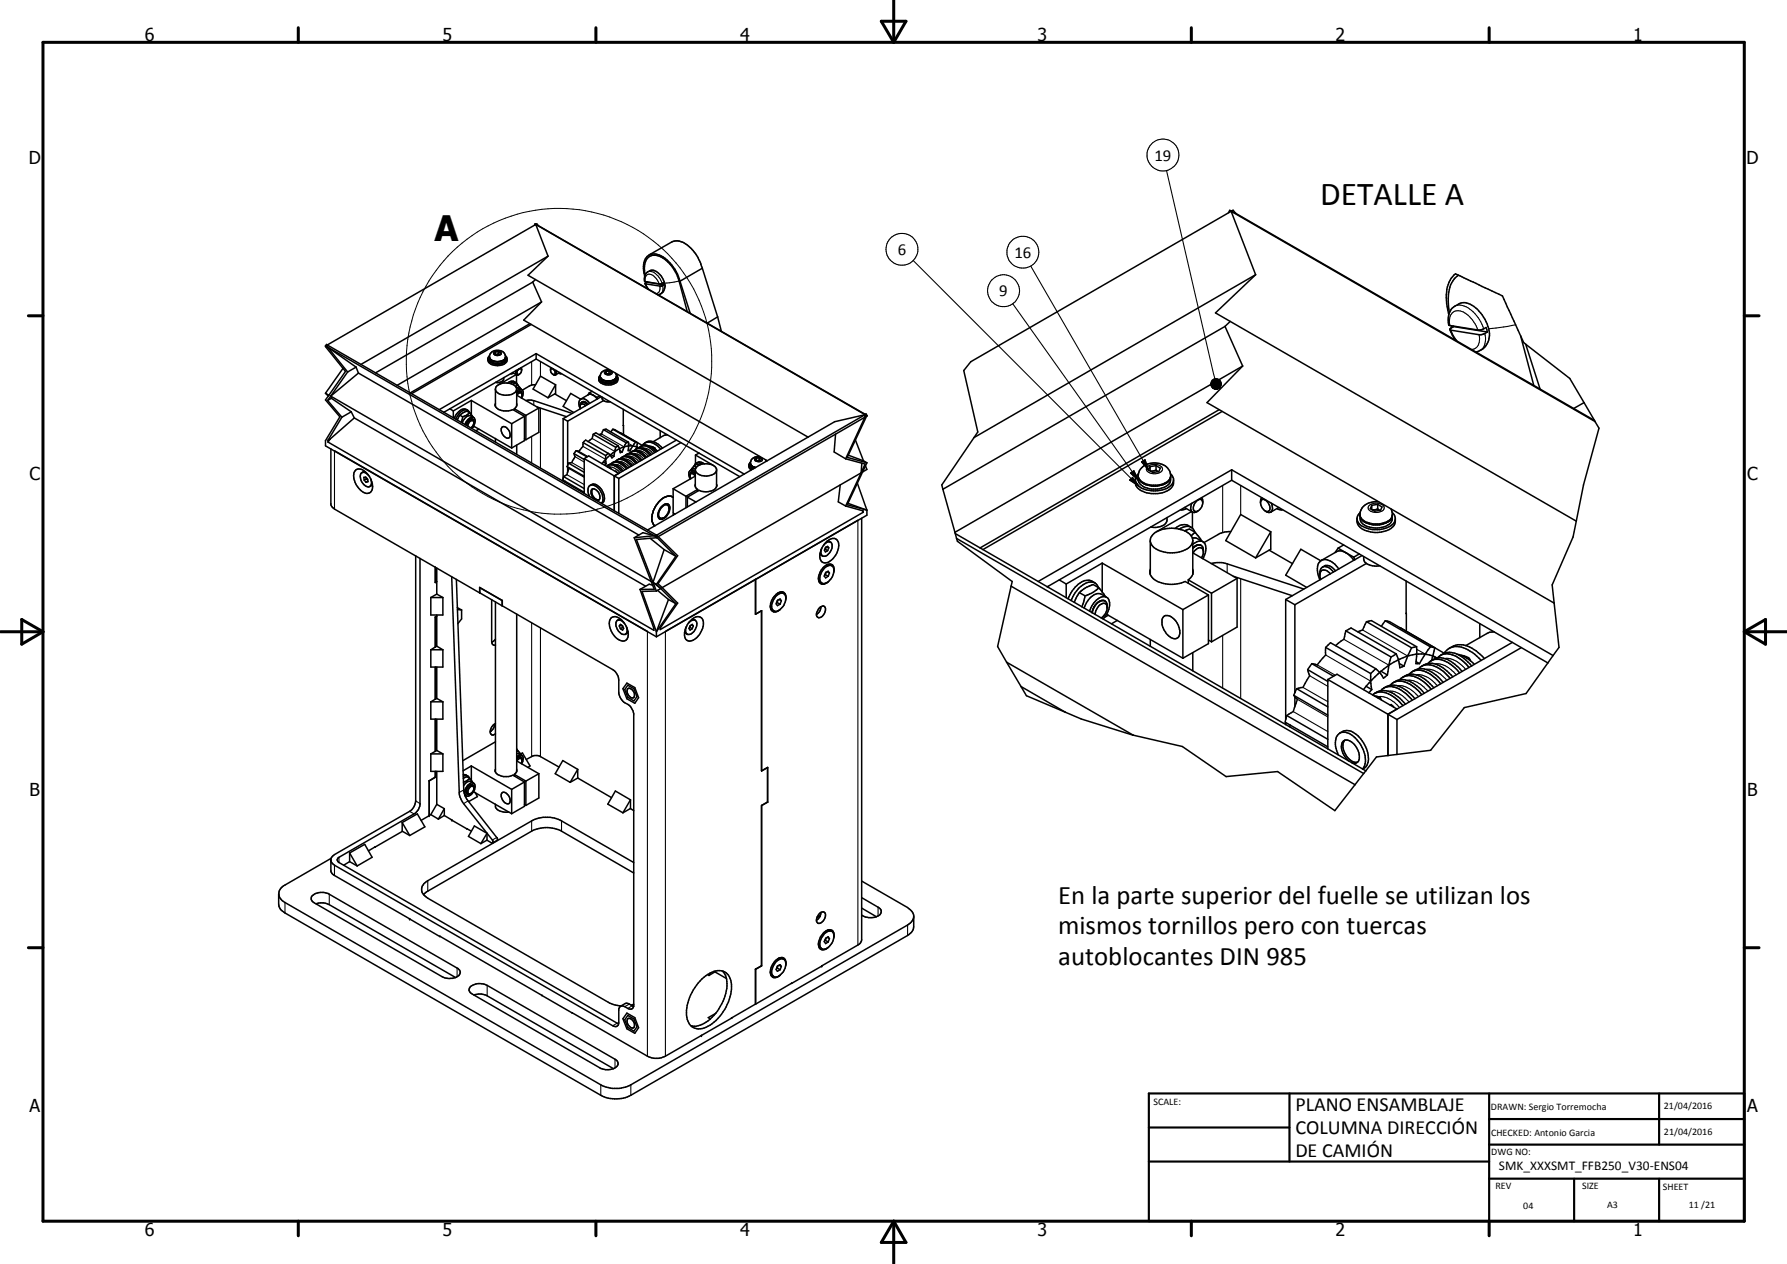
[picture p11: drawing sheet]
<svg xmlns="http://www.w3.org/2000/svg" width="420mm" height="297mm" viewBox="0 0 420 297" stroke-linecap="round" stroke-linejoin="round" font-family="sans-serif">
<defs><g id="words">
<text font-size="8.2" x="102.1" y="56.7">A</text>
<text font-size="7.9" x="310.4" y="48.2">DETALLE A</text>
<g font-size="6.3">
<text x="248.8" y="212.4">En la parte superior del fuelle se utilizan los</text>
<text x="248.8" y="219.6">mismos tornillos pero con tuercas</text>
<text x="248.8" y="226.8">autoblocantes DIN 985</text>
</g>
<g font-size="4.7">
<text x="304.6" y="261.1">PLANO ENSAMBLAJE</text>
<text x="304.6" y="266.5">COLUMNA DIRECCIÓN</text>
<text x="304.6" y="271.9">DE CAMIÓN</text>
</g>
<g font-size="4.2">
<text x="34" y="9.6">6</text>
<text x="104" y="9.6">5</text>
<text x="174" y="9.6">4</text>
<text x="244" y="9.6">3</text>
<text x="314" y="9.6">2</text>
<text x="384" y="9.6">1</text>
<text x="6.8" y="38.7">D</text>
<text x="410.6" y="38.7">D</text>
<text x="7" y="112.9">C</text>
<text x="410.8" y="112.9">C</text>
<text x="7" y="187.1">B</text>
<text x="410.8" y="187.1">B</text>
<text x="7" y="261.4">A</text>
<text x="410.8" y="261.4">A</text>
<text x="34" y="290.4">6</text>
<text x="104" y="290.4">5</text>
<text x="174" y="290.4">4</text>
<text x="244" y="290.4">3</text>
<text x="314" y="290.4">2</text>
<text x="384" y="290.4">1</text>
</g>
<g font-size="3.9">
<text x="271.4" y="37.7">19</text>
<text x="211.1" y="59.9">6</text>
<text x="238.5" y="60.5">16</text>
<text x="234.9" y="69.6">9</text>
</g>
<text font-size="3.1" x="352.4" y="275">SMK_XXXSMT_FFB250_V30-ENS04</text>
<g font-size="2.4">
<text x="271.2" y="259.7">SCALE:</text>
<text x="350.6" y="260.8">DRAWN: Sergio Torremocha</text>
<text x="391.2" y="260.6">21/04/2016</text>
<text x="350.6" y="267">CHECKED: Antonio Garcia</text>
<text x="391.2" y="266.7">21/04/2016</text>
<text x="350.6" y="271.4">DWG NO:</text>
<text x="351.6" y="279.3">REV</text>
<text x="372" y="279.4">SIZE</text>
<text x="391" y="279.6">SHEET</text>
<text x="358.1" y="284.1">04</text>
<text x="377.9" y="283.8">A3</text>
<text x="397.1" y="283.8">11 /21</text>
</g>
</g></defs>
<g fill="none" stroke="#000" stroke-width=".35">
<path d="M125.8 52.6l-.1 .3M125.8 52.6l.3 .1M125.8 52.6l.2 .1M126 52.7l-49 28.4M126 52.7l.2-.1 .3 .4M126 52.7l2.9 7.5M126 52.7l.5 .3M126 52.7l77.4 44.8M126.5 53l76.9 44.3M152.6 59.9l5.7-3.2a3.9 3.9 0 0 1 4 1.5 10.3 10.3 0 0 1 2.8 4.8M289.1 49.4l-.3 .6M289.1 49.4l.5 .2"/>
<path d="M289.1 49.4l.4 .3M289.5 49.7l-61.3 35.3-1.6 2.1 3.3 14.4-8.5 12.5 .3 1M289.5 49.7l5.7 14.9M289.5 49.7l.4-.3 .6 .7M289.5 49.7l1 .4M289.5 49.7l85.5 49.4M290.5 50.1l84.4 48.7M124.6 76.1l-28.1 16.2M124.9 76.2l-28.1 16.3M125.3 66.3l-37 21.3M125.3 66.3l2 4.7M125.9 65.7l-.6 .6"/>
<path d="M127.3 71l-33.9 19.6M127.3 71l-4.2 4.2 57.3 33.1M128.9 60.2l-44 25.4M128.9 60.2l-4.7 4.5 65.8 38M151.6 64.9a5.1 5.1 0 0 1 .5-4.6 2.95 2.95 0 0 1 3.8 .1 10.4 10.4 0 0 1 4 5.7M151.7 64.6a4 4 0 0 1 1.1-4.4 3.7 3.7 0 0 1 4.2 1.4l1.1 1.3a8.7 8.7 0 0 1 1.6 3.1l1.9 7.2M151.7 66.7l3.5 .6 .9-.4M151.7 66.7l.6 1.2M151.8 66.2l.1 .2M152 66.2v.1M152.1 66.3h.1M152.1 66.3l4 .6"/>
<path d="M152.1 66.3l-.4 .4M152.1 67.6l.1 .2M156.1 66.9l-.1-.5-1 .3-3.3-.5a1.88 1.88 0 0 1 .7-2.4 1.88 1.88 0 0 1 2.4 .4 3.5 3.5 0 0 1 1.3 4.1l-.6 .7-.8 .3M159.9 66.1l2.4 7.6M165.1 63l3.6 11.5M165.1 63l-5.2 3.1M168.7 74.5l-2.4 1.4M168.7 74.5l.9 3.4M288 76.7l-66.3 38.3M288 76.7l4.2 9.3M289.3 75.5l-1.3 1.2M295.2 64.6l-66.2 38.2"/>
<path d="M295.2 64.6l-9.4 8.9 84.8 49M340.6 76.3a3.9 3.9 0 0 1 1.9-4.6 3.9 3.9 0 0 1 4.9 1 8.3 8.3 0 0 1 2.6 7.2 4 4 0 0 1-3 2.8M340.6 76.3v.1M340.6 76.4l7 1.2 .9-.2 .9-.4 .3 1M340.9 77.4l.3 .2 6.6 1.1 .8-.1 1.1-.6M340.9 77.4l1.3 2.6M341.2 76.5l.1 .5M341.6 76.6v.2M341.7 76.6l.1 .2M341.8 76.8l7.9 1.2M341.8 76.8l-.9 .6M341.8 79.3l.1 .5"/>
<path d="M342.9 64.7l-.7-.4a7.5 7.5 0 0 0-2.1 7.1l.5 2.5M342.9 64.7l10.4 4.9 4.2 9.4M342.9 64.7a6 6 0 0 0-2.4 5.4l.3 3.3M357.5 79l.8 1.5 .4 .4M357.5 79l3.1 11.6M76.5 92.4l.7 .7M76.5 92.4l.8 .5M76.6 81.3l-.1 .1 4.7 5.9-3.9 5.6M76.7 81.2l-.1 .1M76.7 81.2l.3 .4M77 81.1l-.3 .1M77 81.1v.5"/>
<path d="M77 81.1l-.2-.2-.2 .4M77 81.1l77.4 44.7M77 81.6l6.7 4.7M77 81.6l4.7 5.8M77 94.1l3.4 3.9M77 81.6l76.8 44.3M77.3 92.9l-.8 1.1 3.4 4-3.4 5.5v1.3l77.8 44.8M77.8 93.1l.1 .5M77.8 93.1l-.8 1M77.8 93.1l75.3 43.6M77.9 93.6l-.9 .5M77.9 93.6l4.7 3.2"/>
<path d="M80.4 98l-3.3 5.5M80.7 86.5l-4.2 5.9M81.7 87.4l-3.9 5.7M82.6 96.8l-2.2 1.2M82.6 96.8l.7 1.4M83.3 98.2l-5.7 5M83.3 98.2l68.5 39.6M83.7 86.3l-2 1.1M83.7 86.3l.6 1.4M84.3 87.7l-6.5 5.4M84.3 87.7l65.9 38M104.5 96.8v.1"/>
<path d="M105.7 96.1l.9 .5M106.6 96.6v1.6M108.2 97.6l-.7 1.1M108.2 97.6l.6 .4M108.8 98l-.4 1.2M110 96.4a2.09 2.09 0 0 0-2.5 1.4l-.3 .7M110 96.4l.4 .6M110 96.4a2.01 2.01 0 0 0-2.9 1.2l-.3 .7M110.1 99l-.5 .9M110.4 97l.8 1M110.4 97l-.9 .7-.7 .3M110.4 97l-.9-.3-1.3 .9"/>
<path d="M110.6 98.6l-.3 .2M110.6 98.6l-.5 .4-.4 .9M110.8 94.1l9.5 5.5M110.8 94.1v3.4M110.8 94.1l-4.2 2.5M110.9 98.5l.2 .1M110.9 98.5l-.3 .1M111.1 98.6a1.3 1.3 0 0 1-.4 1.9M111.1 98.6h.1M111.3 98.1a1.91 1.91 0 0 0-2 1.6M111.3 98.1a1.76 1.76 0 0 1-.4 2.6M111.3 98.1a1.46 1.46 0 0 0-2.4 .7l-.2 .6"/>
<path d="M111.4 99.2a.57 .57 0 0 0-.6-.4 .57 .57 0 0 0-.5 .4l-.3 .9M114.7 84.4a1.83 1.83 0 0 0 1.7 1.2 3.1 3.1 0 0 0 2.7-.8l.1-.4M115.1 83.6a1.34 1.34 0 0 0-.2 1.6 1.34 1.34 0 0 0 1.4 .7 2.67 2.67 0 0 0 2.9-1.1v-.8l-.4-.4M115.3 83.1a2.02 2.02 0 0 1 2-.8 2.02 2.02 0 0 1 1.6 1.5 1.35 1.35 0 0 1-1.6 1.6 1.63 1.63 0 0 1-1.7-.3 1.63 1.63 0 0 1-.5-1.7zM116.4 82.8v.5M116.5 94.8a1.4 1.4 0 0 0 1.5 1.7l1.5 .1 1.1-.3 2.7 1.5M117.2 82.6l.5 .3-.2 .5h-.7l-.5-.3 .1-.3M117.2 82.6l-.8 .2M117.2 83.2l.2 .2M117.2 82.6v.6M117.2 83.2l-.7 .1M118.4 88.7a1.37 1.37 0 0 1-1.9 1.1"/>
<path d="M118.9 83.9a1.9 1.9 0 0 1-2.6 1.1l-.6-.2-.6-.7M119.9 90.1a1.12 1.12 0 0 1 1.8 .4M120.3 99.6v5.7M120.5 87.5l.9 .6v1.9M120.5 90.3l.6-.2 .6 .4M120.7 87.7l-.7 .1M120.9 96.1v.3M120.9 96.1l2.7 1.5M121.3 89.9a1.33 1.33 0 0 0-1.9 .1M121.3 88.1l-4.1 2.3M121.4 87l-.2 .5 .2 .6h.4l.3-.1M121.4 91.2a3.1 3.1 0 0 0-4.9-.1v4.3"/>
<path d="M121.4 91.2l.1 .2M121.4 91.2l.3-.1a1.59 1.59 0 0 1 1.3 .8l-.1 1.1-.2 .6M121.5 91.4a2.52 2.52 0 0 1-3.1 1.4 2.04 2.04 0 0 1-1.9-1.2M121.5 91.4v4M121.5 95.2l-.6 .9M121.7 90.5l.8 1M121.7 90.5l-.4 .3M121.8 92.1l-.2 .1M121.8 92.1l-.3 .3M122.3 91.9l.2 .1M122.3 91.9l-.5 .2M122.4 92h.1"/>
<path d="M122.5 92l.1 .2a1.15 1.15 0 0 1-.1 1.3M122.5 86.4a1.17 1.17 0 0 1-.4 1.6M122.5 91.5h-.4l-.6 .4M122.6 86.8l-.1-.2a.84 .84 0 0 0-.9 .5 .84 .84 0 0 0 .2 1l.3-.1M122.7 92.6a.58 .58 0 0 0-.6-.3 .58 .58 0 0 0-.5 .4l-.1 .2 5.2 3M123.3 97.8v5.7l-3 1.8M123.3 97.8l-3 1.8M123.6 94.1l.7-.1 1.2 .1 9 3.1M123.6 97.6v5.7M125.9 90.4h-.3a4.6 4.6 0 0 0-2.8 1.3M126.1 83.1l48.9 28.3M126.1 83.1l-22.8 13.2"/>
<path d="M126.1 83.1v1.3M126.1 84.4l47.8 27.6M126.1 84.4l-21.8 12.5M126.3 95.6l6.9 2.3M126.7 95.9v5.7l-3.1 1.7M126.7 95.9l-3.1 1.7M129.4 87l.1-.3a.81 .81 0 0 1 .9 .4 .81 .81 0 0 1-.1 1l-.3-.1M129.6 86.4a1.17 1.17 0 0 0 .4 1.6M130 88l.6 .1M130.5 92.6l2.7 1.5M130.6 90.4l-3.5-2-1.8 3 3.6 2.1M130.6 90.4l-1.7 3.1"/>
<path d="M130.6 90.4v2.1l-1.7 1M130.7 87l.1 .8-.2 .3M131.4 87.7l.6 .1M131.6 87.5l-1 .6M132.4 98.4v14M132.4 98.4l1.1 .6M133.5 99v10.3M136.4 95.4a.62 .62 0 0 1 .6-.5 .62 .62 0 0 1 .7 .5M136.5 93.8l-2.3-1.3-1.8 3 2.5 1.4M136.6 93.8a1.75 1.75 0 0 1 2 1M136.6 93.8a1.73 1.73 0 0 0-.2 2.3M136.6 93.8l1.7-1 .7-.1a2.19 2.19 0 0 1 1.4 1.1"/>
<path d="M136.7 94.6a1.03 1.03 0 0 1 1.5 .4M138 95.1a.83 .83 0 0 0-.8-.6 .83 .83 0 0 0-.8 .5l.1 1M138.5 92.3l1.9 1.1M138.5 92.3l-.3 .5M139.2 91.9l-.7 .4M140.4 93.4l.1 .3M140.8 88.9a2.51 2.51 0 0 0 3.1 1.1l1.1-.5 .3-.6M141 93l-.6 .4M141.1 88.5a2.3 2.3 0 0 0 3.6 .5l.2-.5M141.2 88.1a1.16 1.16 0 0 0 0 1.9 3.1 3.1 0 0 0 4-.4v-.2a1.19 1.19 0 0 0-.3-1.3M141.4 93.2l-9 5.2M141.6 93.3a1.32 1.32 0 0 0 1.9 1.1"/>
<path d="M141.9 94.1l-8.4 4.9M142.5 87.3l.1 .5 .6-.1M143.2 87.2l.5 .3-.2 .4-.7 .1-.5-.3 .2-.4M143.2 87.2l-.7 .1M143.2 87.7l.3 .2M143.2 87.2v.5M143.3 86.9a1.8 1.8 0 0 0-2.1 1.2M144.7 87.7l.2 .3a1.45 1.45 0 0 1-1.5 2h-.7a1.4 1.4 0 0 1-1.5-1.9M146.5 96.2l.1 5.9M203.4 97.3v.2M203.4 98l-48.6 28.1M203.4 97.3h.3"/>
<path d="M203.4 98l-4.6 9.8M203.4 97.5l-7.2 1.6-43.9 25.4M203.4 97.5l.3 .1M203.4 97.5v.5M203.4 97.5l-49 28.3M203.4 97.5l.4 .1M203.6 97.5l-.2 .5M203.7 97.3v.3M203.7 97.3l-.3 .2M203.7 97.6h.1M203.7 97.8l-4.5 9.7 4.6 1.3M203.8 97.7l-.1 .1"/>
<path d="M203.8 97.6l-.1 .2M286.7 96.3l-56.3 32.5M287.3 96.7l-56.2 32.5M292.2 86l-67.7 39.1M292.2 86l-8.4 8.6 81.6 47.1M358.7 80.9l10.4 8 5.8 9.9M358.7 80.9l3.4 10.5M372.4 94.6l-2.4 1.4M374.9 98.8l.1 .3M375 99.1l1 1.5-3.7 13.4-1.7 8.5M77.1 103.5v.4M77.1 103.9l76.6 44.2v-.4l-3.2-9.2"/>
<path d="M77.6 103.2l-.5 .7M77.6 103.2l-.5 .3M77.8 105.5v13.1l.4 .7 34.6 20M78.6 105.9l73.6 42.5M83.6 110.4a2.05 2.05 0 0 1 2.8 1 3.7 3.7 0 0 1 .9 4.1 1.53 1.53 0 0 1-2.4-.2 4.3 4.3 0 0 1-1.6-4.4zM85.2 111a1.52 1.52 0 0 1 1.5 .8M85.6 112.8l.5 .5M85.6 112.8l-.1-.6 .5-.1 .4 .5 .1 .6-.4 .1M85.9 110.9a1.09 1.09 0 0 0-1.1 .4 1.09 1.09 0 0 0 0 1.2 2.01 2.01 0 0 0 2.1 1.8l.4-.4v-1.1M86.1 112.5l.3 .3M86.1 112.5l-.5 .3M86.2 112.3l-.1 .2"/>
<path d="M86.5 113.1l-.4 .2M87.2 112.5l.1 .3M87.5 113.7l-.1 .4-.5 .2M111.3 100.1l9 5.2M111.5 100.2l-.4 .3M112.6 100.8l-.7 .4M116.5 103v.9M118 100.4a1.29 1.29 0 0 1 1.8 1l.1 .3a.94 .94 0 0 1-.2 1.2 1.61 1.61 0 0 1-1.9-1.6zM121.5 104.6v2.2M123.3 103.1l.3 .2M132.4 112.8v.3M132.5 112l4.9 2.8"/>
<path d="M132.5 112l-.2 .8 5.1 2.9M132.9 113.1v.2M133.3 109.6l.5 .5-.5 1.4-.8 .5M133.3 109.6l4.1 2.3M133.5 109.8v1.2M133.7 108.8l3.7 2.2M133.7 108.8l-.4 .8M134.9 106.6a1.05 1.05 0 0 1-.2 1.6l-.3 .5-.7 .1M134.9 106.6l2.5 1.4M135.5 105.9l2.5 1.5M135.5 105.9l-.6 .7M137.1 104a1.48 1.48 0 0 1-.7 1.7l-.3 .3-.6-.1"/>
<path d="M137.1 104l5.3 3.1M137.1 104l.6-.6 5.2 3.1M137.4 107.8l1-.7 7.1 4.2-1.1 .5M137.4 107.8l7 4M137.4 107.8v8.2M138.8 114.1a1.73 1.73 0 0 1 2.5 .8 2.56 2.56 0 0 1 .3 3.3l-.2 .1a2.57 2.57 0 0 0-.3-3 1.89 1.89 0 0 0-2.6-1l-.2 .4a2.67 2.67 0 0 0 .3 1.9M139.3 114.9a1.8 1.8 0 0 0 1.5 2.6M139.4 114.9a1.85 1.85 0 0 1 1.5 2.6h-.7M139.4 114.9h-.2a1.77 1.77 0 0 0 .7 2.5M139.5 102.1l.6-.4 5.3 3.1M139.5 102.1l5.3 3M139.5 102.1l-.3 .9-1 .8"/>
<path d="M141.8 108.6l.7 .4M141.9 101l.6-.2 5.3 3.1M141.9 101l5.3 3.1M141.9 101l-.5 1-.5 .2M142.4 107.1l.1 1.9M142.5 109l-.3 .3M142.8 109.7l.7 .2M142.9 106.5l1 1.1 .4-.4M142.9 106.5l-.5 .6M142.9 109.3l-.3 .3M143.1 109.3l.4-.1a3.9 3.9 0 0 1 2.7 1.6M143.2 109.3a2.23 2.23 0 0 1 2.6 .7l.7 .7"/>
<path d="M143.2 109.2l-.4 .2M143.5 109.9l.2 .3M143.5 109.9l-.2 .1M143.6 106.8l.7 .4M143.6 109.1a1.78 1.78 0 0 1 2.7 .1l1 1M144 108.8a2.7 2.7 0 0 1 3.4 1l.2 .2M144.1 100.9l.5 .1 5.3 3.1M144.1 100.9l5.3 3M144.1 100.9l-.5 .6M144.4 111.8v8.2M144.4 111.8l1.1 .6M144.7 110.8l.1-.1 .3 .3"/>
<path d="M144.7 108.5a1.82 1.82 0 0 1 2.7 .1l1 1M144.8 105.1l-.5 2.1M145.1 108.1a2.26 2.26 0 0 1 2.9 .6l.7 .7M145.4 104.8l.4 1.6 .5-.2M145.4 104.8l-.6 .3M145.5 112.4v8.2M145.7 105.9l.6 .3M145.9 101.7h.1M145.9 101.7l5.1 3a2.14 2.14 0 0 1 3.3-.1l1.1 .9M146.5 107.3l-.3 .2M146.5 107.4l-.7 .4M146.5 107.4a3.1 3.1 0 0 1 3 1.5"/>
<path d="M147 107.1a3.6 3.6 0 0 1 2.8 1.7M147 107.1l-.5 .2M147.2 104.1l-.9 2.1M147.2 106.8l-.3 .3M147.2 106.8a2.97 2.97 0 0 1 3.4 1.5M147.6 106.7l-.3 .1M147.6 106.7a2.86 2.86 0 0 1 3.3 1.4M147.7 105.7l.4 .2M147.8 103.9l-.1 2h.4M147.8 103.9l-.6 .2M148.4 106.2a2.39 2.39 0 0 1 3 .6l.6 .6M148.4 106.2l-.4 .3"/>
<path d="M148.4 106.2l.1-.1a3.3 3.3 0 0 1 3.2 1.5M149.4 103.9l-1.3 2M149.4 103.9l.5 .2M149.7 105l.4 .2a5 5 0 0 0-5.4 .8l-1.7 1.3-1.5 1.7M149.8 105.4l-.3 .2M149.8 105.4l-.7 .5M149.8 105.4a3.7 3.7 0 0 1 3.1 1.6M149.9 104.1l-.3 1.4M150.3 105.2l.9 .1 .6 .4 1.4 1.1M150.3 105.2l-.5 .2M150.6 104.9a2.32 2.32 0 0 1 2.6 .7l.8 .7M150.6 104.9l-.3 .3"/>
<path d="M150.6 104.9a2.64 2.64 0 0 1 3.4 1.1l.3 .2M152.6 104.8l1 .4 1 .8M153 104.9l.9 .3 .2 .3M153.6 103.8a4.6 4.6 0 0 1 2.2 1.5M153.6 103.8l-1-.1-1 .4M155.2 101.2v1.7M155.5 119a1.06 1.06 0 0 1 1-.6 1.06 1.06 0 0 1 1 .6 2.78 2.78 0 0 1-2.2 3 1.28 1.28 0 0 1-.5-1.8zM156.9 102.2l-.9 .2-2.4 1.4M157 118.4a2.38 2.38 0 0 1-1.1 3.4M157.3 119.1a.81 .81 0 0 0-.7-.5 .81 .81 0 0 0-.7 .4 2.09 2.09 0 0 0-.8 2.7l.8 .1M158.3 114.9l3 1.7M158.3 114.9v5.7l.4 .2"/>
<path d="M158.3 116.9a2.33 2.33 0 0 0-3.1 .7 5.5 5.5 0 0 0-1.8 5.3l.6 .7M159 103.4l-14.6 8.4M160.1 104l-14.6 8.4M161.3 116.6v2.7M161.6 116.8l2 1.2M161.6 116.8v2.3M162.3 111.6a.54 .54 0 0 1 .5-.4 .54 .54 0 0 1 .5 .5l.2 .2-5.2 3M162.5 111l-.2 .4v.6l.2 .5M162.5 111h.1M162.8 110.9l.7 .5M162.8 110.9l-.3 .1M162.8 110.9l.7 .4"/>
<path d="M163.2 109.5l-.7 1M163.2 109.5l.5 .4M163.5 114.4v-4.1a2.96 2.96 0 0 1 3.7-1.2l.9 .5 .4 .6v4.2M163.5 110.5a3.1 3.1 0 0 0 4.6 .8l.4-.6M163.5 110.9a.83 .83 0 0 0-.9-.4 .83 .83 0 0 0-.6 .6v.6l.3 .9M163.5 113.8v.7l.5 .5M163.5 106.9l4.3 2.5M163.5 106.9v2.1M163.5 110.2h-.6l-.6 .4M163.7 108.9a1.45 1.45 0 0 1 1.9 .1M164 115v.4M164 115l-2.7 1.6"/>
<path d="M164.2 106.4v.2M164.4 106.5l-.9 .4M164.5 109.3l-.6-.2-.7 .4M165 109.1a1.03 1.03 0 0 0-1.7 .3M168.5 113.8a1.66 1.66 0 0 1-1.9 1.7h-1.6l-.6-.3-2.8 1.6M176.1 109.3l.3 .7 .5 .3M176.4 108.9l.5 .7 .7 .3M176.5 108.5a1.15 1.15 0 0 0 .1 1.9M176.5 108.5l-.1 .3a1.12 1.12 0 0 0 .8 1.4M177.8 107.7v.5M178.5 107.6l.5 .3-.2 .4-.7 .1-.5-.3 .2-.4M178.5 107.6l-.7 .1"/>
<path d="M178.5 108.1l.3 .2M178.5 107.6v.5M178.5 108.1l-.6 .1M178.7 107.3a1.82 1.82 0 0 0-2.2 1.2M180 108.1l.2 .3M196.5 102l-.4 4.2 2.7 1.6M197.6 114l-.5 3.9 1.7 1M198.8 107.8l4.6 1.3-.9 2M198.8 118.9l4.1 1.2v.3M199.4 118.3l4.4 1.6M199.5 107l3.5 1.3M201.1 103.4l1.9 4.9"/>
<path d="M201.6 113.5l2.2 6.4M202.5 111.1l-46.8 27M202.5 111.1l-3.7 7.8M202.6 108.8l-.1 2.3M202.8 110.9l-3.6 7.7 4.6 1.3M203 108.3l.8 .5M203.5 109.5l.3 .8-1 .6M203.8 119.9v1.2l-49.5 28.5M203.8 108.8l-1 2.1M221.7 115l2.8 10.1M266.9 112.8a2.85 2.85 0 0 0 2.8 2.3 6 6 0 0 0 6-1.4l.2-.6M267.6 112a2.94 2.94 0 0 0 3.1 2.2 4.9 4.9 0 0 0 4.3-1.4l.2-.8"/>
<path d="M267.7 111.3l-.7 .9-.1 .6M268.4 110a4.4 4.4 0 0 1 6.6 .7l.2 .8v1.3a2.16 2.16 0 0 1-1.7 1.8 5.5 5.5 0 0 1-5.1-.6l-.5-.4a2.44 2.44 0 0 1-.2-2.1l.2-.9zM270.4 109.6v1.1M271.8 110.5l-1.3 .2M271.8 109.4l1 .6-.4 .8-1.4 .2-1-.6 .4-.8M271.8 109.4l-1.4 .2M271.8 110.5l.5 .4M271.8 109.4v1.1M275.2 111.3l.3 .3a2.5 2.5 0 0 1 .3 2.4 4.2 4.2 0 0 1-3.6 2 6 6 0 0 1-4.8-1.4l-.4-.6-.1-1.2M278.5 119.3l1.9 1.1v3.8M278.9 119.5l-.6 .3h-.7M280.3 118.2a1.35 1.35 0 0 0 .4 2.2l1-.3"/>
<path d="M282.5 117l.1 .1a2.42 2.42 0 0 1-1.1 3.1h-.2a.94 .94 0 0 1-.8-.6 .94 .94 0 0 1 .2-1 1.47 1.47 0 0 1 1.9-1.1l.2 .4M289.6 110.4l75.6 43.7M289.6 110.4v2.5M289.6 112.9l74.3 42.9M289.6 110.4l-45.5 26.3M289.6 112.9l-43.4 25M296.4 118.2a.74 .74 0 0 1 .4-.8 .74 .74 0 0 1 .9 .2 1.82 1.82 0 0 1 .6 2.5l-.4 .1-.4-.1M296.4 118.2l.3 1.1 .8 .8M296.7 117l-.3 .3v.9M298.9 118.2a1.4 1.4 0 0 1-.4 2.2l-1-.3M300.3 119.5l.5 .3h.8M300.7 119.3l-1.9 1.1"/>
<path d="M322.5 118.7v1.1M323.9 119.6l-1.2 .2M323.9 118.5l1 .6-.3 .8-1.4 .2-1-.6 .3-.8M323.9 118.5l-1.4 .2M323.9 119.6l.5 .3M323.9 118.5v1.1M324.2 117.9a3.7 3.7 0 0 0-4.3 2.3l-.1 .4a2.85 2.85 0 0 0 .2 2.1 5.3 5.3 0 0 0 6.9 .2l.2-.2a3.8 3.8 0 0 0 .1-2.8l-.2-.4M97.7 130.6v57.6a3.2 3.2 0 0 1-1.4 2.5l-17.7 10.1-.8 1v3l.4 .6 .4 .3 17.7 10.2M98.8 131.2l-.1 58.2-.4 1-.7 .7-17.9 10.4a.66 .66 0 0 0-.4 .6 .66 .66 0 0 0 .4 .6l65.7 37.9M102.4 133.3v3.6l.3-.2M102.7 136.7l-.3 .2M102.7 133.5v6.1"/>
<path d="M102.7 139.6l1.4 .8M102.7 139.6l-1.4 .8M106.2 135.5l1.8 51.1 .5 1.5 .5 .7 6.8 8.6 .1 .3-.1 .4M107.3 136.1l1.7 49.5a4.1 4.1 0 0 0 1.1 2.6l6.8 8.7 .1 .5-1.2 .7M112.8 139.3v-1.3l5.3 3.1v1.3M112.8 139.3h.1M149.1 126.4l4 10.3M152.9 126.5l3.3 2.7M153.1 136.7l.7 1.8h-3.3M153.5 137.5l-.9-.2-2.1 1.2M153.5 136.9l.8 2M153.5 136.9l1.9 1.4"/>
<path d="M153.5 136.9l.8 .4M153.8 125.9h.3M153.8 125.9l-4.7 .5M153.8 125.9l-2.6-.7-2.1 1.2M154.1 125.9l.2 .3M154.3 126.2v.2M154.3 126.2l.1 .1M154.3 126.2h.1M154.3 138.9l-3.4 .1 3.4 9.5M154.3 126.4l-4.7 .4 3.9 10.1M154.3 137.3l1.1 1M154.4 125.8l-.6 .1"/>
<path d="M154.4 125.8l-.1 .4M154.4 125.8l-.3 .1M154.4 125.8l.1 .1M154.4 126.3l-.1 .1M154.4 126.3l4.5 4.4M154.5 125.9l-.2 .3M154.5 125.9l.3 .2M154.6 138.7l2.6 2.2M154.8 126.1l4.5 4.5-4.6 6.6 1 .9M155.4 138.3l-1.1 .6M155.4 138.3l3.5 3.6M155.9 121.8l-.9 .1"/>
<path d="M156.2 129.2l-2.7 7.7M156.2 129.2l2.7 1.5M158.4 120.7l-.1 .4M158.9 130.7l-4.6 6.6M177.6 136.1l-21.1 12.3M177.7 136.1l-.1 8.3 1.4-.9M182.9 139.4l.2-.1a1.11 1.11 0 0 1 1.2 .2M184.3 139.5a2.19 2.19 0 0 0-2.5 1.7 1.66 1.66 0 0 0 .1 2.4M184.3 139.5l.4 .5 .1 .6M192.4 135.9l.1 .5M192.5 136.4a1.14 1.14 0 0 0 .8 .9 1.14 1.14 0 0 0 1.2-.4l.3-.2M192.5 136.4l.7 .6"/>
<path d="M192.8 130.1l.6 .6M193.6 128.1a1.22 1.22 0 0 1 1.9-.5 2.43 2.43 0 0 1-1.8 3.1l-.6-.4-.1-.5 .2-.9M194 135l.7 .4M194 135l-.1 .1M194.1 129.1l-.2 .1M194.1 129.1l.5 .3M194.2 128.6l-.1 .5M194.2 127.4a1.97 1.97 0 0 1 2.5-.6 3.4 3.4 0 0 1-.7 4.3 2.08 2.08 0 0 1-2.8 .9 3.4 3.4 0 0 1 .8-4.3zM194.2 134.5l-.2 .5M194.2 132.8l.7-.1 .7 .3M194.4 128.5l.4 .2M194.5 127.2l.8 .2"/>
<path d="M194.5 134.4l.5 .3M194.8 128.7l-.2-.3-.5 .3-.3 .6 .3 .4 .5-.3M194.8 128.7l-.2 .7M195 134.7l-.3-.5-.6 .3-.3 .9 .3 .4 .6-.4M195 134.7l-.3 .7M195.6 133a2.33 2.33 0 0 0-2.7 2 1.63 1.63 0 0 0 .3 2M195.6 133a2.61 2.61 0 0 1-.7 3.5l-1 .6-.7-.1M196 134.5a1.26 1.26 0 0 0 0-1.4 1.26 1.26 0 0 0-1.4-.5 3.7 3.7 0 0 0-2.1 3.8M201.7 122.3l-24 13.8M202.6 121.8v99.1l-.3 .6-.6 .6-8.5 4.9M202.8 120l.1 .4M202.9 120.4l-47.7 27.6v-.4l4.1-5.9-3.6-3.6"/>
<path d="M224.5 125.1l.1 .3M224.6 125.4l.3 1.1M224.6 125.4l96.5 55.7M224.9 126.5l.2 .7 12.9 9.5-.3 1.1M224.9 126.5l95.7 55.3M237.7 137.8l-3.1 14.1 2.1 3.7M237.7 137.8l80.9 46.6M246.5 137.8v.2M249 136.3l1.7 .9M250.7 137.2v3.3M253.8 139.3l-1.2 2.3M253.8 139.3l1.3 .7"/>
<path d="M255.1 140l-.7 2.6M257.5 137a3.3 3.3 0 0 0-4.7 1l-1 1.3-.7 1.4M258.3 138.1a2.07 2.07 0 0 0-3.4-.8 7.9 7.9 0 0 0-3.1 3.8M258.3 138.1l1.6 2.1M258.3 138.1a6.8 6.8 0 0 1-3.2 1.9M258.3 138.1l-1.3-.7-.3 .1a7.6 7.6 0 0 0-2.9 1.8M259.2 132.3l18.9 11M259.2 132.3v6.8M259.2 132.3l-8.5 4.9M270.5 133.8a2.77 2.77 0 0 0 2.5 3.1 7.9 7.9 0 0 0 5.7-.2l5.4 3.1M274.4 121.6a2.09 2.09 0 0 1-2.3 2.3h-1.6M277.3 124.3a2.25 2.25 0 0 1 3.6 .8"/>
<path d="M278.5 124.8l1.2-.5 1.3 .8M279.4 136.3v.8M279.4 136.3l5.4 3.1M280.1 123.9a2.82 2.82 0 0 0-3.8 .3M280.2 120.2l-8.3 4.8M280.4 126.5l.7-.1 1.7 .9M280.4 127a3.4 3.4 0 0 0-3.3-2.7 6.6 6.6 0 0 0-6.1 1.4l-.4 .6-.1 .6v8.1M280.4 127a3.1 3.1 0 0 1-2.6 2.6 6.9 6.9 0 0 1-7-1.5l-.3-.8M280.4 127v8M280.4 133.8v1.2M280.4 135l-1 1.3M280.4 129.9l10.5 6"/>
<path d="M280.4 128.8a1.4 1.4 0 0 1 2.4-.3l.1 1.2M280.5 130l.6-.8a1.02 1.02 0 0 1 1.4-.4 1.02 1.02 0 0 1 .4 1.4l-.4 .9M281 125.1l1.5 2M281 125.1l-1 .8M282.2 128.1h-.7l-1.1 .8M282.4 128.1v.1M282.8 127.3l-1.1-.1-1.3 .7M282.8 127.3a2.27 2.27 0 0 1 .6 2.7l-.6 1.3M284.1 139.8v11.5l-6 3.4M284.1 139.8l-6 3.5M284.8 132.4l2.4-.2 1.3 .3 18.1 5.9M284.8 139.4v11.4"/>
<path d="M289.4 124.9l-1.4 .1-1.2 .4-3.7 2.1M290 135.4l13.9 4.6M290.9 135.9v11.5l-6.1 3.4M290.9 135.9l-6.1 3.5M298.4 129.3l5.5 3.2M298.8 125l-3.6 6.1M298.8 125v4.1l-3.6 2M298.8 125l-7.1-4.1-3.5 6.1 7 4.1M310.3 134.9a1.05 1.05 0 0 1 .8-1 1.05 1.05 0 0 1 1.2 .5l.5 .5M310.5 131.8a2.87 2.87 0 0 1 3.6 1.1l.7 .8M310.5 131.8a3.2 3.2 0 0 0-.5 3.5l.3 1M310.5 131.8l-4.7-2.7-3.5 6.1 4.9 2.8"/>
<path d="M310.9 133.3a2.15 2.15 0 0 1 3.1 .9M313.6 134.4a2.16 2.16 0 0 0-2.8-1.1l-.1 .2a2.73 2.73 0 0 0-.2 2.7M314.6 128.8l1.8 1.1M314.6 128.8l-.7 1M315.9 128.1l-1.3 .7M316.4 129.9a2.04 2.04 0 0 0-2.2-.2l-3.5 2M316.4 129.9l1 .7 .9 1.1M316.4 129.9l1.9 1M318.3 130.9l.2 .7M319.1 121.9a2.81 2.81 0 0 0 2.7 3 6.1 6.1 0 0 0 6-1.5l.3-1.5M319.1 121.9a3 3 0 0 0 2.7 2.3 6 6 0 0 0 6-1.4l.3-.9M319.6 130.2l-1.3 .7"/>
<path d="M319.8 121.2a2.74 2.74 0 0 0 2.6 2 5.1 5.1 0 0 0 4.5-1l.5-.8M319.8 120.4l-.6 .9-.1 .6M320.2 130.6l-17.9 10.3M320.6 130.8a2.02 2.02 0 0 0 2.1 2.2h1.7M321.3 132.4l-16.9 9.7M327.4 120.4l.4 .6 .3 .9M330.6 136.5l.1 11.9M370.6 122.5l-.7 3.7-5 11.3 .5 4.2M101.3 140.4h2.8M101.3 140.4v4.1h2.8v-4.1M101.3 152.7v4.1h2.8v-4.1M101.3 152.7h2.8"/>
<path d="M102.4 145v7.1M102.4 156.8v7.5M102.7 144.8l-.3 .2M102.7 144.5v7.3M102.7 156.8v7.3M102.7 151.8l1.4 .9M102.7 151.8l-1.4 .9M107.5 142.8l1 .5M107.6 143.3h.9M108.5 143.3v2.2l-.9 1.1M115.6 140.9v9.8l.3 .8 .6 .1M116.5 150.2l-.9 .7"/>
<path d="M116.5 141.4v40M118.1 141.1l-5.3-3.1v1.3l5.3 3.1M118.1 141.1h.1M118.1 141.1v1.3M118.1 142.4h.1M118.1 142.4l25.9 15 .8 .6a2.68 2.68 0 0 1 .7 1.8v3.2a3.7 3.7 0 0 0 2.4 2.7l.4 .5 .7 1.5v68.7l-.2 .5-.5 .3-.4-.1-1-.5a.86 .86 0 0 0-1.4 .5v3.1a.86 .86 0 0 1-.4 1 .86 .86 0 0 1-1.1-.2l-65.4-37.7-.8-1M121.5 144.3v37.1M143.6 145.3a1.58 1.58 0 0 1 2.4 .2 4.2 4.2 0 0 1 1.4 4.7 1.84 1.84 0 0 1-2.7-.4 4.9 4.9 0 0 1-1.4-4zM145.6 147.1l.3-.4 .5 .4 .2 .6-.2 .4-.5-.4M145.6 147.1l.3 .6M146 145.6l-.4-.1-.4 .3M146.1 146.9l-.5 .2"/>
<path d="M146.3 147l.1 .4M146.4 147.4l.2 .1M146.4 147.4l-.5 .3M146.8 146.5a1.29 1.29 0 0 0-1.8-.5 2.47 2.47 0 0 0 1.6 3.1h.4a1.34 1.34 0 0 0 .3-1.9M147.6 148.5l-.5 .5M154.3 148.5v1.1M157.2 140.9l-2.9 7.6M157.2 140.9l1.7 1M158.9 141.9l-4.6 6.6M161 148.5l.6 .5M161.8 146.5a1.46 1.46 0 0 1 1.7-.7 2.2 2.2 0 0 1-.5 2.8l-.5 .4a.78 .78 0 0 1-.8 .1 .78 .78 0 0 1-.5-.7l.2-1.2M162.1 146.1a2.08 2.08 0 0 1 2.8-.9l.3 .4a4.2 4.2 0 0 1-3.1 5.1 1.42 1.42 0 0 1-1.2-2l.3-1.2z"/>
<path d="M162.3 147.4l-.2 .1M162.3 147.4l.5 .3M162.4 147l-.1 .4M162.6 146.9l.4 .2M162.6 145.6l.4-.1 .5 .3M163 147.1l-.2-.4-.5 .4-.3 .6 .3 .4 .5-.4M163 147.1l-.2 .6M179.1 143.5v37.7M179.1 143.5l-1.5 .8M181.1 142.6a1.19 1.19 0 0 0 .9 1.2 1.19 1.19 0 0 0 1.3-.5 3.5 3.5 0 0 0 1.4-3.6 1.4 1.4 0 0 0-2.5 .3 3.1 3.1 0 0 0-.9 3.1l.6 .5M182.7 141.6h-.1M182.7 141.6l.7 .4"/>
<path d="M182.9 141l-.2 .6M183.1 143.5l-.5 .2-.7-.1M183.2 140.9l.5 .3M183.5 143.2l-.3 .2M183.7 141.2l-.3-.4-.6 .3-.3 .8 .3 .4 .6-.3M183.7 141.2l-.3 .8M184.8 140.6l-.1 .4M192.6 142.9l.9-.5a.92 .92 0 0 1 .4 1.6 1.32 1.32 0 0 1-1.7 1 1.6 1.6 0 0 1 .4-2.1zM193 142.6l-.3 1-.7 .8M236.7 155.6l3.4 5.7M236.7 155.6l29.7 17.2M254.9 142.9a4.2 4.2 0 0 1 3.5-3.4l1.8 .9a2.31 2.31 0 0 1 .5 2.8l-.5 1.2-.8 1.1"/>
<path d="M257.8 142l-.7 1-.3 1M258 141.7l-.3 .3M258 141.7a3.4 3.4 0 0 0-1.3 2.3M259.8 141.2l-.7-.1-1.1 .6M259.8 141.2l.2 .2a2.31 2.31 0 0 1 .1 2.3l-.3 .6-.9 .9M259.8 141.2l-.8-.1-1 .6M260 140.3a2.84 2.84 0 0 0-2.8 1.3l-1 2M260.2 144.4l17.9 10.3M260.3 142.5l-.2-.4a1.18 1.18 0 0 0-1.9 .5l-.5 .9-.2 .9M260.6 144.6l-.9 .5M262.7 145.8l-1.4 .8M270.5 150.3v1.6"/>
<path d="M273.6 144.9a2.19 2.19 0 0 1 2.9 1.1 3.7 3.7 0 0 1 .6 3.7 1.5 1.5 0 0 1-2.3-.3 4 4 0 0 1-1.4-4.3zM278.1 143.3v11.4M280.4 153.4v4.2M284.1 150.4l.7 .4M302.3 140.9v28.1M302.3 140.9l2.1 1.2M304.4 142.1v20.7M307.5 157.4l.4 1.4-1.5 2.7-1.5 .3M307.5 157.4l4.7 2.7M308.4 156l5.2 2.9M308.4 156l-.9 1.4M311.7 152.1v1.8l-2 2.4-1.3-.3"/>
<path d="M311.7 152.1l10.6 6.2M311.7 152.1l1.1-1.1 10.7 6.1M312.2 159.7l16.3 9.4M312.2 159.7v16.3M312.2 159.7l2.2-1.2 14.1 8.1M316.4 148.3l1.3-.7 10.6 6.1M316.4 148.3l10.7 6.1M316.4 148.3l-.4 1.9-2 1.5M321.3 146.1l1.1-.3 10.7 6.2M321.3 146.1l10.6 6.1M321.3 146.1l-.9 1.9-1.2 .5M322.3 158.3l.2 3.8"/>
<path d="M323.5 157.1l1.1 1.3 .7 1 .9-.8M323.5 157.1l-1.2 1.2M324.7 157.7l1.5 .9M324.7 157.7l-2.1 2.1-2 2.3M325.7 145.9l1 .2 10.6 6.1M325.7 145.9l10.6 6.1M325.7 145.9l-.9 1.3M327.1 154.4l-.9 4.2M328.3 153.7l.4 1.2 .4 2 1-.4M328.3 153.7l-1.2 .7M329 155.9l1.1 .6M329.1 159.8a3.1 3.1 0 0 1 4.1-.5l1.6 .9 1.7 1.8"/>
<path d="M329.3 147.6l10.2 5.9M329.8 159.1a4.3 4.3 0 0 1 5.1 .5l2.2 2M330.6 144.1h.1M330.7 144.1l-.1 .1M331.3 158.5a3.5 3.5 0 0 1 4.6-.3l1.6 1.2 1.2 1.3M331.9 152.2l-1.8 4.3M332.1 157.9a4.3 4.3 0 0 1 5.5 .7l1.7 1.8M332.9 155.5l.8 .5M333.1 152l-.2 4h.8M333.1 152l-1.2 .2M333.6 157.2a3.4 3.4 0 0 1 4.3-.4l1.6 1.1 1.4 1.5M334.3 156.5a4.4 4.4 0 0 1 5.5 .9l1.8 1.6"/>
<path d="M336.3 152l-2.6 4M336.3 152l1 .2M336.5 155.3a4.1 4.1 0 0 1 5.1 .4l2.2 2.1M336.6 155.2l-.8 .7M336.6 155.2a4.3 4.3 0 0 1 4.6 1l2 1.9M336.9 154.1l.9 .5M337.3 152.2l-.7 3M337.8 154.6a9 9 0 0 0-8.6 .3l-2.3 1.2-2.2 1.6M338 154.6a2.79 2.79 0 0 1 3-.8 8.8 8.8 0 0 1 4.4 3M338.7 154a4.5 4.5 0 0 1 5.5 .8l1.8 1.7M339.5 153.5a3.9 3.9 0 0 1 5.6-.8l1.6 1.1 1.6 1.4M340.7 152.4a5.1 5.1 0 0 1 6.4 .6l1.9 1.8"/>
<path d="M342.7 153.8a8.1 8.1 0 0 1 4 2.3M343.4 154l1.8 .5 .5 .7M347.9 146.6v3.3M351.4 148.5l-1.5 .2-5.3 3M355.6 151l-29.3 16.9v9.6M357.7 152.2l-29.2 16.9M365.2 154.1l-6.4 8.9-14.5 3.3-7.9 10-7.9 1M365.4 141.7l1.2 10.4-1.4 2M101.3 164.9v4.1h2.8v-4.1M101.3 177.2v4.1h2.8v-4.1M101.3 164.9h2.8M101.3 177.2h2.8"/>
<path d="M102.4 169v7.6M102.7 169v7.4M102.7 164.1l1.4 .8M102.7 164.1l-1.4 .8M102.7 176.4l1.4 .8M102.7 176.4l-1.4 .8M116.3 170.1l-.3 1.1-.7 .8M116.5 170.1a2.06 2.06 0 0 0-1.1 2.4 .71 .71 0 0 0 1.1 0M116.5 174.3l-7.7 4.5M121.5 178.8l5.2 3M121.5 176l.2 .4M121.5 177.1h.4l.8 .4a1.63 1.63 0 0 1 0 2"/>
<path d="M121.5 176.2l.2 .2M121.6 178.1l-.1 .1M121.7 176.4l.7 .8M121.7 176.4l-.2 .3M121.8 178l-.3 .3M122.1 177.8l.4 .1M122.1 177.8l-.3 .2M122.2 177.9h.1M122.2 177.9l-.4 .1M122.4 177.2l.1 .2M122.4 177.2l.4-.2 1.8 3-.5 .3M122.4 177.9h.1"/>
<path d="M122.5 177.9l.1 .3a1.15 1.15 0 0 1-.1 1.2M122.5 177.5h-.4l-.6 .3M122.7 178.6l-.2-.4h-.4l-.6 .7M123.7 178.5l1.8-.9h1.1l4.8 2.7M147.4 160.5l1.9 1.1 .8 2.4-.8 1.3-1.9-1.1-.9-2.4zM147.5 161.9a1.16 1.16 0 0 1 1.6 1l-.1 1a1.25 1.25 0 0 1-1.6-1.4zM147.6 161l1.4 .8 .8 1.9-.8 1-1.4-.8-.7-1.8zM240.1 161.3l1.2 2.2 9.2 3.9M240.1 161.3l10.4 6.1M250.5 167.4l3.7 1.6 12.2 3.8M266.4 172.8l11.6 2.6 10.3 7.1 12.1-1.2 13.4 9.2 4.8-6.1M302.3 169.8v.5"/>
<path d="M302.5 168.1l9.7 5.6M302.5 168.1l-.3 1.6 10 5.8M303.3 170.3v.5M304.2 163.4l8 4.7M304.2 163.4l.2 .3M304.4 163.7v2.3M304.4 163.7l.6 .6-.9 2.9-1.6 .9M304.9 161.8l7.3 4.3M304.9 161.8l-.7 1.6M314.7 177.4a4.8 4.8 0 0 1-.2-4.7 2.59 2.59 0 0 1 3.8 .4 6.7 6.7 0 0 1 2.4 7l-.3 .6M315 172.3a3.1 3.1 0 0 1 4.3 .6 7.3 7.3 0 0 1 2.3 6.3 2.01 2.01 0 0 1-1.2 1.5M316.2 173.9a3 3 0 0 0 .3 3.6 2.75 2.75 0 0 0 2.7 1.6"/>
<path d="M317.3 178.9a3.6 3.6 0 0 1-1.5-4.7 1.91 1.91 0 0 1 2.5 .6 4.2 4.2 0 0 1 1.1 4l-.6 .5-1-.1M321.2 161.3l1.3 .8M322.5 162.1l-.7 .7M322.7 163.3l.2-.1a3.5 3.5 0 0 1 4.3 .2l1.5 1.2 1.1 1.2M323.2 163.6l1.3 .3M323.2 163a4.1 4.1 0 0 1 5 .4l1 .7 1.3 1.4M324.5 163.9l-.4 .2M324.5 163.9l.3 .6M324.7 162.3a3.6 3.6 0 0 1 5.1 .1l.8 .6 1.5 1.5M325.4 161.7a4.4 4.4 0 0 1 5.6 .8l1.7 1.7M326.3 177.5l-2.7 .4-2.5 3.2M326.9 161l.2-.1a3.4 3.4 0 0 1 4.4-.1l1.3 .9 1.5 1.5"/>
<path d="M326.9 165.7l.2-.1 .6 .6M327.6 160.4a4.1 4.1 0 0 1 5.1 .5l1.3 1.1 .9 .9M328.5 177.3l-2.2 .2M328.5 169.1v8.2M88.2 199.1h.1M88.2 199l-1.6 .9M88.2 199v.1M94.6 193.3l3.5-2 1.8 3-3.6 2M94.6 193.3l1.7 3M94.6 193.3v2l1.7 1M94.6 195.4l-6.4 3.7M100.9 183.5v8.2l-1.9 1.1"/>
<path d="M101.3 191.4l-.4 .2M101.3 191.4l1.8 1.1M102.3 182.7h.1M102.4 181.3v1.4M102.4 182.6l-1.5 .9M102.7 181.3v7.7M102.7 189l-1.4 2.4M102.7 189l1.8 1M104.5 191.6l1.7 1.1M104.5 190v1.6M104.5 190l-1.4 2.5M104.5 191.6l-1.4 .9"/>
<path d="M106.2 192.7l3.6 2.1M108.9 182.4a1 1 0 0 1 1.5 .5M108.9 182l.6 .1 .5 .3M108.9 182.9l.9-.4 .6 .4M109.3 186.8l.3 .2M109.4 186.9h-.1M109.8 194.8l1 .5M109.8 186.5l.1 .1M109.8 194.7v.1M109.9 186.6h.1M109.9 184.6a1 1 0 0 1 1.7-.2 2.26 2.26 0 0 1-1.8 2.7 1.3 1.3 0 0 1-.2-2zM110.4 182.9l.8 1"/>
<path d="M110.4 182.9l-.8 .7-.6 .2M110.5 186.6h-.7M110.8 180v3.4M110.8 180l-1.9 1.1M110.8 180l9.5 5.5M110.9 184.4h.2M110.9 184.4a1.58 1.58 0 0 0-1.1 2.2M110.9 184.4a1.58 1.58 0 0 0-1.2 2M111.1 184.4a1.33 1.33 0 0 1-.6 2.2M111.1 184.4l.1 .1M111.3 186.1l9 5.1M111.3 184.1l-.6-.4a1.35 1.35 0 0 0-1.7 1"/>
<path d="M111.4 185.2v-.2a.73 .73 0 0 0-.8-.1 .73 .73 0 0 0-.5 .6l-.1 .9 .5 .2M111.7 186.2l.6 1-2.1 1.2M114.5 197.4l1.3 .7M114.5 195.8l-3-1.7-1.4 2.5 3 1.6M114.5 195.8l-1.4 2.4M114.5 197.4l-1.4 .8M114.5 195.8v1.6M116.5 189a1.76 1.76 0 0 0 2 1.8h1.1M116.5 180.8l-.1 .2a1.86 1.86 0 0 0 2 1.5h1.1l1.1-.3 2.7 1.6M118 186.4a1.14 1.14 0 0 1 1.7 .7 1.15 1.15 0 0 1-.2 1.8 1.89 1.89 0 0 1-1.5-2.5zM120.3 185.5v5.7M120.9 182v.4"/>
<path d="M120.9 182l2.7 1.6M121.5 181.2l-.6 .8M123.3 183.8v5.7l-3 1.7M123.3 183.8l-3 1.7M123.3 189.1l.3 .2M123.6 183.6v5.7M126.7 181.8v5.7l-3.1 1.8M126.7 181.8l-3.1 1.8M135.8 182.8l8 4.7M135.8 180.8l-1.7 3.1M135.8 182.8l-1.7 1.1M135.8 180.8v2"/>
<path d="M135.8 180.8l-3.5-2.1-1.8 3.1 3.6 2.1M148.2 190l.8 .5M148.2 188l-1.7 3M148.2 188v2l-1.7 1M148.2 188l-3.5-2.1-1.8 3.1 3.6 2M179.1 181.1l1.4-.8v8.2M180.4 180.4h.1M180.5 188.5l-1.4 .8v37.7M180.5 180.4v8.1M180.5 180.4l-1.4 .8M180.5 188.5h.1M180.5 188.5l-1.4 .8"/>
<path d="M320.6 181.8l-2 2.6M321.1 181.1l-.5 .7M65.6 210.2l.3 .9 1.1 1 74.6 43a7.6 7.6 0 0 0 5 .5l1.7-.7 65.1-37.5 .9-.7 .5-1.2M73.4 210.6a3.6 3.6 0 0 1 4-.5l30.1 17.4a1.09 1.09 0 0 1 .7 1.1 1.09 1.09 0 0 1-.9 1 3.9 3.9 0 0 1-3.3-.1l-30.1-17.3a1.04 1.04 0 0 1-.5-1.6zM74.3 212.4l1.8-.2 1.3 .4 29.7 17.1M77.8 201.7l-11.5 6.7-.7 1.2-.1 2.9a2.45 2.45 0 0 0 1.5 2l74.3 42.9a7.8 7.8 0 0 0 7 0l65.1-37.6a2.52 2.52 0 0 0 1.4-2v-2.9l-.8-1.1-11.4-6.7M82.2 202.5l-1.4 .8M82.2 200.4l3.6-2 1.7 3.1-3.5 2M82.2 200.4l1.8 3.1M82.2 200.4v2.1M82.2 202.5l1.8 1M96.3 215.9l7.1 4.2"/>
<path d="M96.3 215.9v.1M149 205.1l-17-9.8a7.7 7.7 0 0 0-7 0l-24.7 14.3-.7 .6M149 202.7l-17-9.8a7.2 7.2 0 0 0-5.7-.5l-1.3 .5-24.4 14.1a2.18 2.18 0 0 0-1.5 2 2.18 2.18 0 0 0 1.5 2.1l42.8 24.7 1.2 .4 1.5 .2M192.2 215.4h.1M192.6 214.8a.79 .79 0 0 1 1-.5 .79 .79 0 0 1 .5 1 1.8 1.8 0 0 1-1.8 1.7 1.53 1.53 0 0 1 .3-2.2zM192.9 215.1l-.8 .5M193 214.4l-.3 1.1-.7 .8M194.2 218.8l.9-.2 .5 .3M195.6 218.9h-.9a3.3 3.3 0 0 0-1.8 3.8l.3 .3M195.6 218.9a2.66 2.66 0 0 1-.7 3.6l-.8 .5h-.9M202.6 213.4l3.5 2M202.6 210.9l3.8 2.3a1.09 1.09 0 0 1 .8 1.1 1.09 1.09 0 0 1-.9 1 3.7 3.7 0 0 1-3.7-.3"/>
<path d="M103.4 220.1l48.8 28.1a4.5 4.5 0 0 0 4.3 0l15.5-9M103.5 220l-.1 .1M110.6 231.8a3.7 3.7 0 0 1 3.9-.2l30.1 17.3a1.11 1.11 0 0 1 .7 1.1 1.11 1.11 0 0 1-.8 1l-.7 .2a3.8 3.8 0 0 1-2.8-.2l-30-17.4a1.02 1.02 0 0 1-.7-.8 1.02 1.02 0 0 1 .3-1zM111.4 233.8a3.6 3.6 0 0 1 3.1 .2l29.7 17.1M127.4 233.9l.1 .1M145.9 236.5l1.1-.7a2.95 2.95 0 0 1 2 .7M147.4 238.1l1.9 1 .8 2.4-.8 1.3-1.9-1-.9-2.4zM147.5 239.5a.87 .87 0 0 1 1.4 .4l.3 .8-.2 .8a1.31 1.31 0 0 1-1.6-1.4zM147.6 238.6l1.4 .8 .8 1.9-.8 1-1.4-.8-.7-1.9zM149 236l-.6 .2M165 230a5.3 5.3 0 0 1 4.6-1.9 3.6 3.6 0 0 1 2.4 4.4 11.4 11.4 0 0 1-6.5 9.1 2.89 2.89 0 0 1-4-2.5 11.2 11.2 0 0 1 3.5-9.1zM166.4 229l.3 .2"/>
<path d="M167 228.6l-.3 .6M168.1 228.4l2.7 1.6M168.1 228.4l-1.4 .8M168.1 228.2v.2M168.3 238.1l-1.8 1 .5 .3M169.9 228.2a5 5 0 0 1 .7 5.3 11 11 0 0 1-6 7.4 3.2 3.2 0 0 1-2.1 .1M177.6 227.8v8.2M177.6 236h.1M177.6 227.8h.1M179.1 227l-1.5 .8M179.1 227l-1.4 .8M181.1 228.5a1.11 1.11 0 0 0 .7 1.2 1.11 1.11 0 0 0 1.3-.3"/>
<path d="M181.9 229.5h.9M182.7 227.5l-.1 .1M182.7 227.5l.7 .4M182.9 225.3l.2-.1a1.11 1.11 0 0 1 1.2 .2M182.9 227l-.2 .5M183.2 226.8l.5 .3M183.5 229.2l-.3 .2M183.7 227.1l-.3-.4-.6 .3-.3 .8 .3 .5 .6-.4M183.7 227.1l-.3 .8M184.3 225.4a2.19 2.19 0 0 0-2.5 1.7 1.66 1.66 0 0 0 .1 2.4M184.3 225.4l.3 .3 .2 .8M184.7 226.9a1.26 1.26 0 0 0 0-1.4 1.26 1.26 0 0 0-1.4-.4 3.5 3.5 0 0 0-2 3.9l.6 .5"/>
<path d="M184.7 226.8l-.3 1a3.3 3.3 0 0 1-1.5 1.7M186.1 231.1h.1M186.1 231.1l-14.1 8.2M192.4 221.8l.1 .5M192.5 222.3a1.14 1.14 0 0 0 .8 .9 1.14 1.14 0 0 0 1.2-.4l.3-.2M192.5 222.3l.7 .7M193.2 226.9l-7.1 4.2M194 221h-.1M194 221l.7 .4M194.2 220.4l-.2 .6M194.5 220.3l.5 .3M195 220.6l-.3-.5-.6 .4-.3 .8 .3 .4 .6-.3"/>
<path d="M195 220.6l-.3 .8M196 220.4a1.32 1.32 0 0 0-.9-1.9 3.6 3.6 0 0 0-2.6 3.8M164.9 243.3h.1"/>
</g>
<g fill="#000">
<circle cx="126.1" cy="52.7" r=".18"/>
<circle cx="289.6" cy="49.6" r=".18"/>
<circle cx="151.7" cy="66.7" r=".18"/>
<circle cx="100.9" cy="191.6" r=".18"/>
<circle cx="106.2" cy="192.7" r=".18"/>
<circle cx="96.3" cy="215.9" r=".18"/>
<circle cx="192.9" cy="215.1" r=".18"/>
<circle cx="193.2" cy="227" r=".18"/>
<circle cx="164.9" cy="243.3" r=".18"/>
</g>
<g fill="none" stroke="#000" stroke-width=".25">
<path d="M274.3 40l11.4 49M151.7 66.2a1.21 1.21 0 0 1 1.2-1.7 3.5 3.5 0 0 1 2.1 2.2M151.8 66.7l.8 1.3M152.3 63.9a2.55 2.55 0 0 1 2.8 1.5l.6 1.1M155.1 67.2a1.35 1.35 0 0 1-.8 1.8M155.8 67.1v1.2l-.5 .8M159.7 66l-3.5 .5M214.7 61.2l51.7 51.7M238.1 71.4l29.1 40.9M242.3 62.5l27.7 47.9M340.9 76.5a2.51 2.51 0 0 1 1.4-3.4 4.1 4.1 0 0 1 3.9 2.1l1.3 2.4M341.2 77.6l.6 1.4 .9 1.2"/>
<path d="M342 72a3.8 3.8 0 0 1 4.4 1.3 9.7 9.7 0 0 1 2.5 4M347.8 78.7a2.5 2.5 0 0 1-1.5 3.4h-.3M349.2 78.4a3.7 3.7 0 0 1-1.2 3.9M356.4 76.3l-6.4 1M111.1 98.6a1.27 1.27 0 0 0-1.5 1.3M115.1 83.8a1.63 1.63 0 0 0 1.9 1.1 1.64 1.64 0 0 0 1.9-1.1M116.1 82.8a1.2 1.2 0 0 1 1.8 .3 1.22 1.22 0 0 1-1.9 .1zM122.4 92h-.4l-.5 .3M125 85v5.5M125.5 94.1v1.1M127.1 85v3.4M127.1 95.9v14.1"/>
<path d="M141.1 88.4a2.3 2.3 0 0 0 3.4 .7l.4-.7M142.3 87.2a1.12 1.12 0 0 1 1.7 .4 1.04 1.04 0 0 1-1 .6 1.04 1.04 0 0 1-.9-.7zM284.7 90l1.5 1.4-1.5-1.1zM284.7 90.3l1.5 1.1-1.5-.8zM284.7 90.6l1.5 .8-1.4-.6zM284.8 89.8l1.4 1.6-1.5-1.4zM284.8 90.8l1.4 .6-1.2-.3zM284.9 89.5l1.3 1.9-1.4-1.6zM285 91.1l1.2 .3zM285 89.3l.3-.1 .9 2.2zM285 89.3l1.2 2.1-1.3-1.9zM285.1 91.2l1.1 .2z"/>
<path d="M285.3 89.2l.2-.2 .7 2.4zM285.4 91.4h.8zM285.5 89h.3l.4 2.4zM285.7 91.4h.5zM285.8 89h.2l.2 2.4zM285.9 91.5l.3-.1zM286 89h.3l-.1 2.4zM286.2 89v2.4M286.2 91.4l.5-.2zM286.2 91.4l.7-.4zM286.2 91.4l.8-.6zM286.3 89l.2 .2-.3 2.2z"/>
<path d="M286.5 89.2l.3 .1-.6 2.1zM286.8 89.3l.1 .2-.7 1.9zM286.9 89.5l.2 .2-.9 1.7zM287.1 89.7v.3l-.9 1.4zM287.1 90.6l-.1 .2-.8 .6zM287.1 90l.1 .3-1 1.1zM287.2 90.3l-1 1.1zM78.6 105.9v13.7M125 102.6v6.2M133.3 111.5l4.1 2.4M133.8 110.1l3.6 2.1M134.4 108.7l3 1.7"/>
<path d="M135.2 107.3l2.2 1.3M136.1 106l2.1 1.3M137.1 104.9l5.3 3M139.2 103l5.4 3.1M141.4 102l5.4 3M143.3 109.8a3.7 3.7 0 0 1 2.5 1.2M144.4 109.1a2.95 2.95 0 0 1 2.5 1.3M145.5 108.5a3.3 3.3 0 0 1 2.5 1.3M146.6 107.9a2.8 2.8 0 0 1 2.5 1.2M147.7 107.2a2.8 2.8 0 0 1 2.5 1.3M147.8 104.2l1 .6M148.9 106.6a2.66 2.66 0 0 1 2.4 1.3"/>
<path d="M149.8 105l.3 .3M150 106a2.03 2.03 0 0 1 1.8 .6l.7 .6M151.1 105.3a2.99 2.99 0 0 1 2.5 1.3M162.5 111l.3-.1 .7 .4M176.4 108.8l.2 .3a1.4 1.4 0 0 0 1.1 .7M177.5 107.7a1.09 1.09 0 0 1 1.8 .4 1.15 1.15 0 0 1-1.9-.1zM265.6 112.8l.7-.7 1.4 2.1zM265.8 111.2l.8-.6 1.1 2.3zM266 112.4l-.4 .4 2.1 1.4M266.6 111.9l-.8-.7 .8-.6 .9 2M266.9 113.4l.8 .8M267 113.2l.7 1"/>
<path d="M267.6 111.8a3.1 3.1 0 0 0 3.1 2.2h1.4a3.1 3.1 0 0 0 3.1-2.2M268.4 108.5l.8-.5 .8 2.4zM269.7 109.8a2.54 2.54 0 0 1 3.6 .1 1.3 1.3 0 0 1-1.7 1.4 1.71 1.71 0 0 1-2.1-1.1zM287.5 114.1v11M291.7 114.1v6.8M321.8 118.9a2.56 2.56 0 0 1 3.6 .1v.3a1.61 1.61 0 0 1-2 1.1 1.36 1.36 0 0 1-1.7-1.4zM201.7 122.3v99.8M282.4 128.1l-.5-.1a2 2 0 0 0-1.5 .8M288.5 132.5v2.1M291.7 136v28.2M319.8 120.9a2.74 2.74 0 0 0 2.6 2.1 4.9 4.9 0 0 0 4.7-1.3l.3-.8M125 146.3v31.5"/>
<path d="M127.1 147.6v30.2M152.2 148.4v99.8M156.5 148.4v99.8M259.7 141.2l-.2-.1a2.94 2.94 0 0 0-2.8 2.9M287.5 149.3v12.4M307.9 158.8l4.3 2.5M309.7 156.3l4.2 2.4M311.7 153.9l10.6 6.2M316 150.2l10.6 6.1M320.4 148l10.6 6.2M330.8 159.9a5 5 0 0 1 4.3 1.9l.6 .6M333 158.6a5.7 5.7 0 0 1 5 2.6"/>
<path d="M333.1 152.6l2 1.1M335.2 157.3a5.9 5.9 0 0 1 5 2.6M337 154.2l.8 .5M337.4 156a5.4 5.4 0 0 1 4.7 2.2l.3 .4M339.7 154.7a5.9 5.9 0 0 1 4.9 2.6M122.4 177.9l-.3-.1-.6 .4M304.1 167.2l8.1 4.7M305 164.3l7.2 4.2M306.4 161.5l5.8 3.4M324.1 163.7a6 6 0 0 1 5 2.6M326.3 162.4a5.9 5.9 0 0 1 5 2.6M328.5 161.2a4.8 4.8 0 0 1 4.1 1.5l.9 1"/>
<path d="M96.3 190.7l1.1 .6M97.7 188.2l1.1 .6M109 185.6l-1 .6M110.1 188.2l-1.1 .6M111.1 184.4a1.4 1.4 0 0 0-1.2 2.2M116.8 196.8l-1 .6M125 192.9v2.4M132 192.9v2.4M67 212.1v2.4M77.4 210.1v2.5M78.6 203.3v2.4M79.7 201.5v1.2"/>
<path d="M100.6 207v2.4M206.4 213.2v2.1M213.4 217.4v2.4M107.5 227.5v2M114.5 231.6v2.4M148 236l-1.1 .6M148.7 236.3l-1.1 .7M141.3 254.9v2.5M144.6 248.9v2.1M145.1 240.5l-1.1 .5M148.3 254.9v2.5"/>
<circle cx="273.4" cy="36.4" r="3.7"/>
<circle cx="212.1" cy="58.6" r="3.8"/>
<circle cx="240.5" cy="59.3" r="3.7"/>
<circle cx="236" cy="68.3" r="3.8"/>
</g>
<g fill="none" stroke="#000" stroke-width=".71">
<path d="M10.1 9.9h400v277.1h-400zM70.1 6.5v3.4M140.1 6.5v3.4M207.2 5h5.8l-2.9 4.9zM210.1 0v9.9M280.1 6.5v3.4M350.1 6.5v3.4M6.7 74.2h3.4M410.1 74.2h3.5M.1 148.5h10M5.1 145.6l5 2.9-5 2.9zM410.1 148.5h10"/>
<path d="M410.1 148.5l5-2.9v5.8zM6.7 222.7h3.4M410.1 222.7h3.5M70.1 287v3.4M140.1 287v3.4M210.1 287v10M210.1 287l2.9 5h-5.8zM280.1 287v3.4M350.1 287v3.4"/>
</g>
<path d="M270.1 257h140v30h-140zM303.2 257v16M350.1 257v30M390.1 257v12M270.1 265h33.1M270.1 273h80M350.1 277h60M350.1 269h60M350.1 263h60M370.1 277v10M390.1 277v10" fill="none" stroke="#000" stroke-width=".51"/>
<circle cx="131.4" cy="84.9" r="35.9" fill="none" stroke="#000" stroke-width=".24"/>
<g fill="#000">
<path d="M286.2 91.4l.5-.2zM286.2 91.4l.7-.4zM286.2 91.4l.8-.6zM287.1 90.6l-.1 .2-.8 .6zM287.2 90.3l-1 1.1zM287.1 90l.1 .3-1 1.1zM287.1 89.7v.3l-.9 1.4zM286.9 89.5l.2 .2-.9 1.7zM286.8 89.3l.1 .2-.7 1.9zM286.5 89.2l.3 .1-.6 2.1zM285.5 89h.3l.4 2.4zM285.3 89.2l.2-.2 .7 2.4z"/>
<path d="M285 89.3l.3-.1 .9 2.2zM285 89.3l1.2 2.1-1.3-1.9zM284.9 89.5l1.3 1.9-1.4-1.6zM284.8 89.8l1.4 1.6-1.5-1.4zM284.7 90l1.5 1.4-1.5-1.1zM284.7 90.3l1.5 1.1-1.5-.8zM284.7 90.6l1.5 .8-1.4-.6zM284.8 90.8l1.4 .6-1.2-.3zM285 91.1l1.2 .3zM285.1 91.2l1.1 .2zM285.4 91.4h.8zM285.7 91.4h.5z"/>
<path d="M285.9 91.5l.3-.1zM265.6 112.8l.7-.7 1.4 2.1zM265.8 111.2l.8-.6 1.1 2.3zM268.4 108.5l.8-.5 .8 2.4z"/>
</g>
<path d="M286.4 89v2.4" fill="none" stroke="#000" stroke-width=".34"/>
<path d="M286 89v2.4" fill="none" stroke="#000" stroke-width=".42"/>
<use href="#words"/>
</svg>
